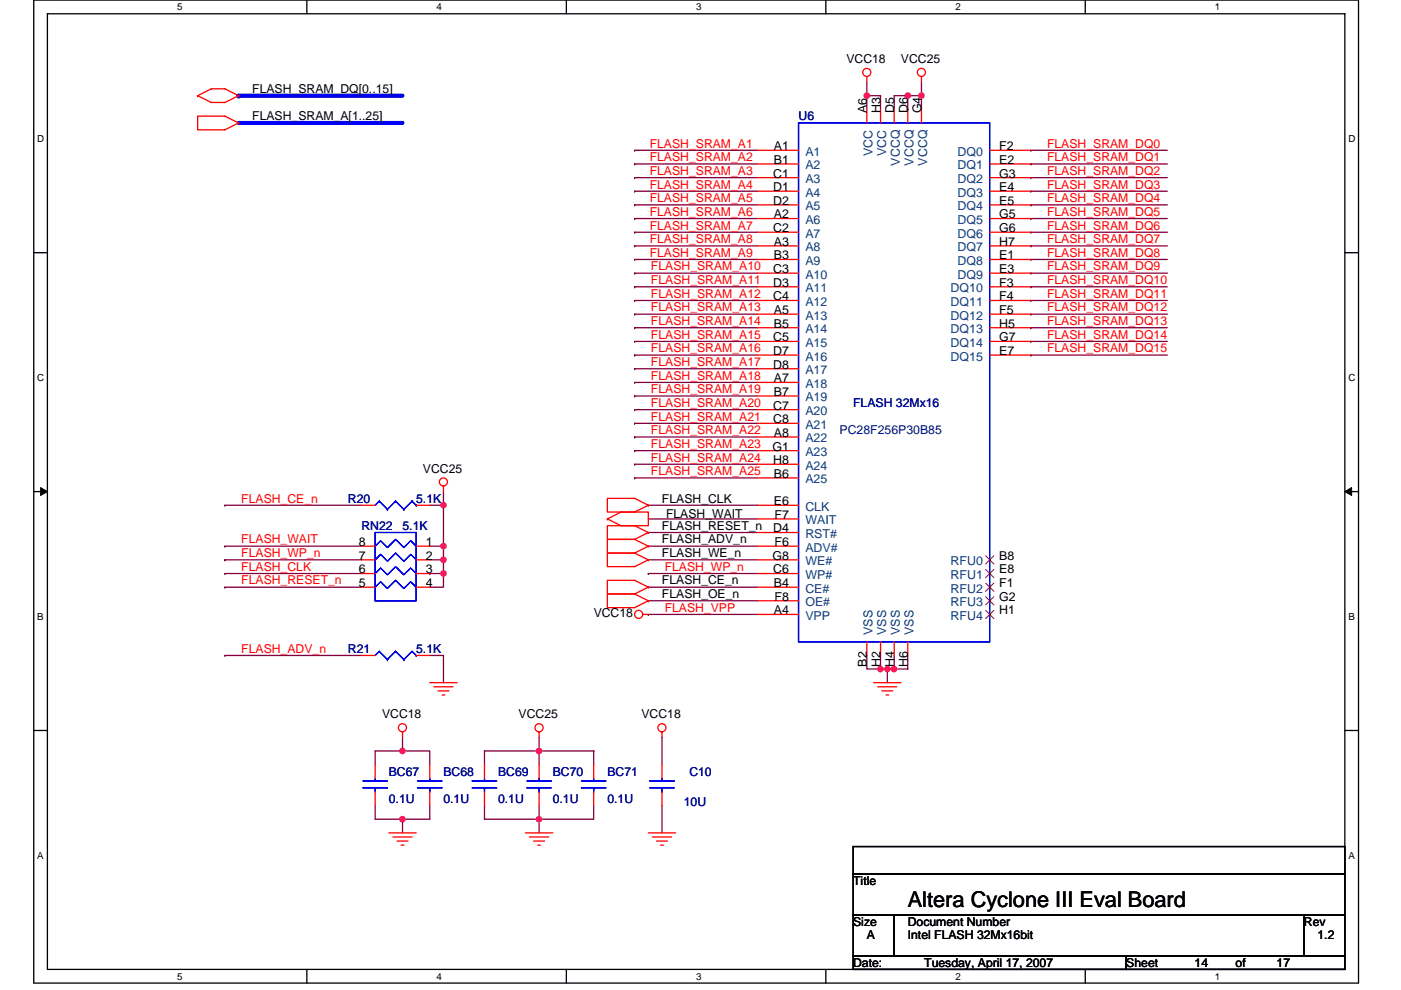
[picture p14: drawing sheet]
<svg xmlns="http://www.w3.org/2000/svg" width="297mm" height="210mm" viewBox="0 0 297 210" stroke-linecap="round" stroke-linejoin="round" font-family="sans-serif">
<defs><g id="words">
<text font-size="4.6" x="192.5" y="192.4">Altera Cyclone III Eval Board</text>
<g font-size="2.6">
<text x="179.4" y="13.4">VCC18</text>
<text x="191" y="13.4">VCC25</text>
<text x="53.5" y="19.7">FLASH_SRAM_DQ[0..15]</text>
<text x="53.5" y="25.5">FLASH_SRAM_A[1..25]</text>
<text x="183.8" y="24" transform="rotate(-90 183.8 24)">A6</text>
<text x="186.7" y="24" transform="rotate(-90 186.7 24)">H3</text>
<text x="189.6" y="24" transform="rotate(-90 189.6 24)">D5</text>
<text x="192.4" y="24" transform="rotate(-90 192.4 24)">D6</text>
<text x="195.3" y="24" transform="rotate(-90 195.3 24)">G4</text>
<text x="164.1" y="31.9">A1</text>
<text x="164.1" y="34.8">B1</text>
<text x="211.9" y="34.8">E2</text>
<text x="211.9" y="31.9">F2</text>
<text x="163.9" y="37.7">C1</text>
<text x="163.9" y="40.5">D1</text>
<text x="211.9" y="40.5">E4</text>
<text x="211.9" y="37.7">G3</text>
<text x="163.9" y="43.4">D2</text>
<text x="164.1" y="46.3">A2</text>
<text x="211.9" y="43.4">E5</text>
<text x="211.9" y="46.3">G5</text>
<text x="163.9" y="49.2">C2</text>
<text x="164.1" y="52.1">A3</text>
<text x="211.9" y="52.1">H7</text>
<text x="211.9" y="49.2">G6</text>
<text x="163.9" y="57.9">C3</text>
<text x="164.1" y="55">B3</text>
<text x="211.9" y="55">E1</text>
<text x="211.9" y="57.9">E3</text>
<text x="163.9" y="63.7">C4</text>
<text x="163.9" y="60.8">D3</text>
<text x="211.9" y="63.7">F4</text>
<text x="211.9" y="60.8">F3</text>
<text x="164.1" y="69.5">B5</text>
<text x="164.1" y="66.6">A5</text>
<text x="211.9" y="69.5">H5</text>
<text x="211.9" y="66.6">F5</text>
<text x="163.9" y="75.3">D7</text>
<text x="163.9" y="72.4">C5</text>
<text x="211.9" y="75.3">E7</text>
<text x="211.9" y="72.4">G7</text>
<text x="163.9" y="78.2">D8</text>
<text x="164.1" y="81.1">A7</text>
<text x="164.1" y="84">B7</text>
<text x="163.9" y="86.9">C7</text>
<text x="163.9" y="89.8">C8</text>
<text x="163.8" y="95.6">G1</text>
<text x="164.1" y="92.7">A8</text>
<text x="89.7" y="100.2">VCC25</text>
<text x="163.9" y="98.4">H8</text>
<text x="164.1" y="101.3">B6</text>
<text x="140.4" y="106.6">FLASH_CLK</text>
<text x="164.1" y="107.1">E6</text>
<text x="140.4" y="112.4">FLASH_RESET_n</text>
<text x="141.2" y="109.8">FLASH_WAIT</text>
<text x="163.9" y="112.9">D4</text>
<text x="164.2" y="110">F7</text>
<text x="76" y="118.7">7</text>
<text x="76" y="115.8">8</text>
<text x="90.3" y="115.8">1</text>
<text x="90.3" y="118.7">2</text>
<text x="140.4" y="118.2">FLASH_WE_n</text>
<text x="140.4" y="115.3">FLASH_ADV_n</text>
<text x="163.8" y="118.7">G8</text>
<text x="164.2" y="115.8">F6</text>
<text x="211.9" y="118.7">B8</text>
<text x="76" y="124.5">5</text>
<text x="76" y="121.6">6</text>
<text x="90.3" y="121.6">3</text>
<text x="90.3" y="124.5">4</text>
<text x="140.4" y="124">FLASH_CE_n</text>
<text x="163.9" y="121.6">C6</text>
<text x="164.1" y="124.5">B4</text>
<text x="211.9" y="121.6">E8</text>
<text x="211.9" y="124.5">F1</text>
<text x="125.9" y="130.9">VCC18</text>
<text x="140.4" y="126.9">FLASH_OE_n</text>
<text x="164.1" y="130.3">A4</text>
<text x="164.2" y="127.4">F8</text>
<text x="211.9" y="127.4">G2</text>
<text x="211.9" y="130.3">H1</text>
<text x="183.8" y="141.4" transform="rotate(-90 183.8 141.4)">B2</text>
<text x="186.7" y="141.5" transform="rotate(-90 186.7 141.5)">H2</text>
<text x="189.6" y="141.5" transform="rotate(-90 189.6 141.5)">H4</text>
<text x="192.4" y="141.5" transform="rotate(-90 192.4 141.5)">H6</text>
<text x="81" y="152.3">VCC18</text>
<text x="110" y="152.3">VCC25</text>
<text x="136" y="152.3">VCC18</text>
<text x="180.9" y="187.7">Title</text>
<text x="180.9" y="196.4">Size</text>
<text x="192.5" y="196.4">Document Number</text>
<text x="276.5" y="196.4">Rev</text>
<text x="183.8" y="199.3">A</text>
<text x="192.5" y="199.3">Intel FLASH 32Mx16bit</text>
<text x="279.3" y="199.3">1.2</text>
<text x="180.9" y="205">Date:</text>
<text x="196" y="205">Tuesday, April 17, 2007</text>
<text x="238.8" y="205">Sheet</text>
<text x="253.3" y="205">14</text>
<text x="262" y="205">of</text>
<text x="270.7" y="205">17</text>
</g>
<g font-size="2.6" fill="#000080">
<text x="169.3" y="25.5">U6</text>
<text x="180.9" y="86.3">FLASH 32Mx16</text>
<text x="178" y="92.1">PC28F256P30B85</text>
<text x="73.8" y="106.6">R20</text>
<text x="88.2" y="106.6">5.1K</text>
<text x="76.6" y="112.4">RN22</text>
<text x="85.3" y="112.4">5.1K</text>
<text x="73.8" y="138.5">R21</text>
<text x="88.2" y="138.5">5.1K</text>
<text x="82.4" y="164.5">BC67</text>
<text x="94" y="164.5">BC68</text>
<text x="105.6" y="164.5">BC69</text>
<text x="117.2" y="164.5">BC70</text>
<text x="128.8" y="164.5">BC71</text>
<text x="146.2" y="164.5">C10</text>
<text x="82.4" y="170.3">0.1U</text>
<text x="94" y="170.3">0.1U</text>
<text x="105.6" y="170.3">0.1U</text>
<text x="117.2" y="170.3">0.1U</text>
<text x="128.8" y="170.3">0.1U</text>
<text x="145" y="170.9">10U</text>
</g>
<g font-size="2.6" fill="#f00">
<text x="137.7" y="31.3">FLASH_SRAM_A1</text>
<text x="137.7" y="34.2">FLASH_SRAM_A2</text>
<text x="222" y="31.3">FLASH_SRAM_DQ0</text>
<text x="222" y="34.2">FLASH_SRAM_DQ1</text>
<text x="137.7" y="37.1">FLASH_SRAM_A3</text>
<text x="137.7" y="40">FLASH_SRAM_A4</text>
<text x="222" y="37.1">FLASH_SRAM_DQ2</text>
<text x="222" y="40">FLASH_SRAM_DQ3</text>
<text x="137.7" y="42.9">FLASH_SRAM_A5</text>
<text x="137.7" y="45.8">FLASH_SRAM_A6</text>
<text x="222" y="42.9">FLASH_SRAM_DQ4</text>
<text x="222" y="45.8">FLASH_SRAM_DQ5</text>
<text x="137.7" y="48.7">FLASH_SRAM_A7</text>
<text x="137.7" y="51.6">FLASH_SRAM_A8</text>
<text x="222" y="48.7">FLASH_SRAM_DQ6</text>
<text x="222" y="51.6">FLASH_SRAM_DQ7</text>
<text x="137.7" y="54.5">FLASH_SRAM_A9</text>
<text x="138" y="57.4">FLASH_SRAM_A10</text>
<text x="222" y="54.5">FLASH_SRAM_DQ8</text>
<text x="222" y="57.4">FLASH_SRAM_DQ9</text>
<text x="138" y="60.3">FLASH_SRAM_A11</text>
<text x="138" y="63.2">FLASH_SRAM_A12</text>
<text x="222" y="60.3">FLASH_SRAM_DQ10</text>
<text x="222" y="63.2">FLASH_SRAM_DQ11</text>
<text x="138" y="66.1">FLASH_SRAM_A13</text>
<text x="138" y="68.9">FLASH_SRAM_A14</text>
<text x="138" y="71.8">FLASH_SRAM_A15</text>
<text x="222" y="66.1">FLASH_SRAM_DQ12</text>
<text x="222" y="68.9">FLASH_SRAM_DQ13</text>
<text x="222" y="71.8">FLASH_SRAM_DQ14</text>
<text x="138" y="74.7">FLASH_SRAM_A16</text>
<text x="138" y="77.6">FLASH_SRAM_A17</text>
<text x="222" y="74.7">FLASH_SRAM_DQ15</text>
<text x="138" y="80.5">FLASH_SRAM_A18</text>
<text x="138" y="83.4">FLASH_SRAM_A19</text>
<text x="138" y="86.3">FLASH_SRAM_A20</text>
<text x="138" y="89.2">FLASH_SRAM_A21</text>
<text x="138" y="92.1">FLASH_SRAM_A22</text>
<text x="138" y="95">FLASH_SRAM_A23</text>
<text x="138" y="97.9">FLASH_SRAM_A24</text>
<text x="138" y="100.8">FLASH_SRAM_A25</text>
<text x="51.2" y="106.6">FLASH_CE_n</text>
<text x="51.2" y="115.3">FLASH_WAIT</text>
<text x="51.2" y="118.2">FLASH_WP_n</text>
<text x="51.2" y="124">FLASH_RESET_n</text>
<text x="51.2" y="121.1">FLASH_CLK</text>
<text x="140.9" y="121.1">FLASH_WP_n</text>
<text x="140.9" y="129.8">FLASH_VPP</text>
<text x="51.2" y="138.5">FLASH_ADV_n</text>
</g>
<g font-size="2.6" fill="#004080">
<text x="170.7" y="33">A1</text>
<text x="170.7" y="35.9">A2</text>
<text x="185" y="33.1" transform="rotate(-90 185 33.1)">VCC</text>
<text x="187.9" y="33.1" transform="rotate(-90 187.9 33.1)">VCC</text>
<text x="190.8" y="35.1" transform="rotate(-90 190.8 35.1)">VCCQ</text>
<text x="193.7" y="35.1" transform="rotate(-90 193.7 35.1)">VCCQ</text>
<text x="196.6" y="35.1" transform="rotate(-90 196.6 35.1)">VCCQ</text>
<text x="203" y="35.9">DQ1</text>
<text x="203" y="33">DQ0</text>
<text x="170.7" y="38.8">A3</text>
<text x="170.7" y="41.7">A4</text>
<text x="203" y="41.7">DQ3</text>
<text x="203" y="38.8">DQ2</text>
<text x="170.7" y="47.5">A6</text>
<text x="170.7" y="44.6">A5</text>
<text x="203" y="44.6">DQ4</text>
<text x="203" y="47.5">DQ5</text>
<text x="170.7" y="53.3">A8</text>
<text x="170.7" y="50.4">A7</text>
<text x="203" y="53.3">DQ7</text>
<text x="203" y="50.4">DQ6</text>
<text x="170.7" y="59.1">A10</text>
<text x="170.7" y="56.2">A9</text>
<text x="203" y="56.2">DQ8</text>
<text x="203" y="59.1">DQ9</text>
<text x="170.7" y="64.9">A12</text>
<text x="170.7" y="62">A11</text>
<text x="201.5" y="64.9">DQ11</text>
<text x="201.5" y="62">DQ10</text>
<text x="170.7" y="70.7">A14</text>
<text x="170.7" y="67.8">A13</text>
<text x="201.5" y="70.7">DQ13</text>
<text x="201.5" y="67.8">DQ12</text>
<text x="170.7" y="76.5">A16</text>
<text x="170.7" y="73.6">A15</text>
<text x="201.5" y="76.5">DQ15</text>
<text x="201.5" y="73.6">DQ14</text>
<text x="170.7" y="79.4">A17</text>
<text x="170.7" y="82.3">A18</text>
<text x="170.7" y="88.1">A20</text>
<text x="170.7" y="85.2">A19</text>
<text x="170.7" y="93.9">A22</text>
<text x="170.7" y="91">A21</text>
<text x="170.7" y="96.8">A23</text>
<text x="170.7" y="99.6">A24</text>
<text x="170.7" y="102.5">A25</text>
<text x="170.7" y="111.2">WAIT</text>
<text x="170.7" y="108.3">CLK</text>
<text x="170.7" y="114.1">RST#</text>
<text x="170.7" y="117">ADV#</text>
<text x="170.7" y="119.9">WE#</text>
<text x="201.5" y="119.9">RFU0</text>
<text x="170.7" y="122.8">WP#</text>
<text x="170.7" y="125.7">CE#</text>
<text x="201.5" y="122.8">RFU1</text>
<text x="201.5" y="125.7">RFU2</text>
<text x="170.7" y="128.6">OE#</text>
<text x="170.7" y="131.5">VPP</text>
<text x="201.5" y="128.6">RFU3</text>
<text x="201.5" y="131.5">RFU4</text>
<text x="185" y="134.7" transform="rotate(-90 185 134.7)">VSS</text>
<text x="187.9" y="134.7" transform="rotate(-90 187.9 134.7)">VSS</text>
<text x="190.8" y="134.7" transform="rotate(-90 190.8 134.7)">VSS</text>
<text x="193.7" y="134.7" transform="rotate(-90 193.7 134.7)">VSS</text>
</g>
<g font-size="2.1">
<text x="37.5" y="2.2">5</text>
<text x="92.6" y="2.2">4</text>
<text x="147.6" y="2.2">3</text>
<text x="202.6" y="2.2">2</text>
<text x="257.6" y="2.2">1</text>
<text x="7.9" y="30.1">D</text>
<text x="285.9" y="30.1">D</text>
<text x="7.9" y="80.8">C</text>
<text x="285.9" y="80.8">C</text>
<text x="7.9" y="131.4">B</text>
<text x="285.9" y="131.4">B</text>
<text x="7.9" y="182.1">A</text>
<text x="285.9" y="182.1">A</text>
<text x="37.5" y="207.8">5</text>
<text x="92.6" y="207.8">4</text>
<text x="147.6" y="207.8">3</text>
<text x="202.6" y="207.8">2</text>
<text x="257.6" y="207.8">1</text>
</g>
</g></defs>
<path d="M7.2 0h280.8v208.5h-280.8zM10.1 2.9h275v202.7h-275z" fill="none" stroke="#000" stroke-width=".28"/>
<g fill="#fff">
<path d="M37.5 .3h1.2v2.3h-1.2z"/>
<path d="M37.5 205.9h1.2v2.3h-1.2z"/>
</g>
<path d="M65.1 0v2.9M65.1 205.6v2.9" fill="none" stroke="#000" stroke-width=".28"/>
<g fill="#fff">
<path d="M92.6 .3h1.1v2.3h-1.1z"/>
<path d="M92.6 205.9h1.1v2.3h-1.1z"/>
</g>
<path d="M120.1 0v2.9M120.1 205.6v2.9" fill="none" stroke="#000" stroke-width=".28"/>
<g fill="#fff">
<path d="M147.6 .3h1.1v2.3h-1.1z"/>
<path d="M147.6 205.9h1.1v2.3h-1.1z"/>
</g>
<path d="M175.1 0v2.9M175.1 205.6v2.9" fill="none" stroke="#000" stroke-width=".28"/>
<g fill="#fff">
<path d="M202.6 .3h1.1v2.3h-1.1z"/>
<path d="M202.6 205.9h1.1v2.3h-1.1z"/>
</g>
<path d="M230.1 0v2.9M230.1 205.6v2.9" fill="none" stroke="#000" stroke-width=".28"/>
<g fill="#fff">
<path d="M257.6 .3h1.2v2.3h-1.2z"/>
<path d="M257.6 205.9h1.2v2.3h-1.2z"/>
<path d="M7.9 28.3h1.5v2.3h-1.5z"/>
<path d="M285.9 28.3h1.5v2.3h-1.5z"/>
<path d="M7.9 78.9h1.5v2.3h-1.5z"/>
<path d="M285.9 78.9h1.5v2.3h-1.5z"/>
</g>
<path d="M7.2 53.6h2.9M285.1 53.6h2.9" fill="none" stroke="#000" stroke-width=".28"/>
<g fill="#fff">
<path d="M7.9 129.6h1.4v2.3h-1.4z"/>
<path d="M285.9 129.6h1.3v2.3h-1.3z"/>
</g>
<path d="M7.2 104.3h2.9M285.1 104.3h2.9" fill="none" stroke="#000" stroke-width=".28"/>
<path d="M8.6 103.4l1.5 .9-1.5 .8zM285.1 104.3l1.5-.9v1.7z" fill="#000" stroke="#000" stroke-width=".21"/>
<g fill="#fff">
<path d="M7.9 180.3h1.4v2.3h-1.4z"/>
<path d="M285.9 180.3h1.4v2.3h-1.4z"/>
</g>
<path d="M7.2 154.9h2.9M285.1 154.9h2.9M180.9 179.6h104.2v5.7h-104.2zM180.9 185.3h104.2v8.7h-104.2zM180.9 194h8.7v8.7h-8.7zM189.6 194h86.9v8.7h-86.9zM276.5 194h8.6v8.7h-8.6zM180.9 202.7h57.9v2.9h-57.9zM238.8 202.7h46.3v2.9h-46.3z" fill="none" stroke="#000" stroke-width=".28"/>
<path d="M50.6 26.1h34.7M50.6 20.3h.1M50.6 20.3h34.7" fill="none" stroke="#00f" stroke-width=".87"/>
<g fill="none" stroke="#800040" stroke-width=".28">
<path d="M183.8 17.4v2.9M195.4 17.4v2.9M134.6 31.9h.1M134.6 34.8h.1M134.6 37.7h.1M134.6 31.9h26M134.6 34.8h26M134.6 37.7h26M183.8 20.3v2.9M183.8 20.3h2.9M186.7 20.3v2.9M186.7 20.3h.1"/>
<path d="M192.5 20.3h-2.9v2.9M192.5 23.2h.1M192.5 20.3h2.9M192.5 20.3v2.9M195.4 20.3v2.9M195.4 20.3h.1M218.5 31.9h.1M218.5 34.8h.1M218.5 37.7h.1M218.5 31.9h29M218.5 34.8h29M218.5 37.7h29"/>
<path d="M134.6 55h.1M134.6 57.9h.1M134.6 40.6h.1M134.6 43.5h.1M134.6 46.4h.1M134.6 49.3h.1M134.6 52.2h.1M134.6 55h26M134.6 57.9h26M134.6 40.6h26M134.6 43.5h26M134.6 46.4h26"/>
<path d="M134.6 49.3h26M134.6 52.2h26M218.5 40.6h.1M218.5 43.5h.1M218.5 46.4h.1M218.5 49.3h.1M218.5 52.2h.1M218.5 55h.1M218.5 57.9h.1M218.5 55h29M218.5 57.9h29M218.5 40.6h29"/>
<path d="M218.5 43.5h29M218.5 46.4h29M218.5 49.3h29M218.5 52.2h29M134.6 60.8h.1M134.6 63.7h.1M134.6 66.6h.1M134.6 69.5h.1M134.6 72.4h.1M134.6 75.3h.1M134.6 78.2h.1M134.6 60.8h26"/>
<path d="M134.6 63.7h26M134.6 66.6h26M134.6 69.5h26M134.6 72.4h26M134.6 75.3h26M134.6 78.2h26M218.5 60.8h.1M218.5 63.7h.1M218.5 66.6h.1M218.5 69.5h.1M218.5 72.4h.1M218.5 75.3h.1"/>
<path d="M218.5 60.8h29M218.5 63.7h29M218.5 66.6h29M218.5 69.5h29M218.5 72.4h29M218.5 75.3h29M134.6 81.1h.1M134.6 84h.1M134.6 86.9h.1M134.6 89.8h.1M134.6 92.7h.1M134.6 95.6h.1"/>
<path d="M134.6 98.5h.1M134.6 81.1h26M134.6 84h26M134.6 86.9h26M134.6 89.8h26M134.6 92.7h26M134.6 95.6h26M134.6 98.5h26M47.7 107.2h.1M47.7 115.8h.1M47.7 118.7h.1M47.7 107.2h28.9"/>
<path d="M47.7 115.8h28.9M47.7 118.7h28.9M91.1 118.7h2.9M91.1 115.8h2.9M94 118.7h.1M94 107.2h.1M94 115.8h.1M94 104.3v2.9h-2.9M94 107.2v14.4M134.6 101.4h.1M134.6 101.4h26M137.5 112.9h23.1"/>
<path d="M137.5 118.7h23.1M137.5 107.2h23.1M137.5 115.8h23.1M137.5 110.1h23.1M47.7 139h.1M47.7 124.5h.1M47.7 121.6h.1M47.7 121.6h28.9M47.7 139h28.9M47.7 124.5h28.9M91.1 121.6h.1M91.1 139h2.9v5.8"/>
<path d="M91.1 121.6h2.9M94 121.6v2.9h-2.9M137.5 127.4h23.1M137.5 124.5h23.1M137.5 121.6h.1M137.5 130.3h.1M137.5 121.6h23.1M137.5 130.3h23.1M183.8 139v2.9h2.9M186.7 139v2.9h1.4M189.6 139v2.9M192.5 139v2.9h-2.9"/>
<path d="M85.3 159.3h-5.8v2.9M85.3 159.3h5.8v2.9M85.3 159.3h.1M85.3 156.4v2.9M114.3 159.3v2.9M114.3 156.4v2.9M114.3 159.3h-11.6v2.9M114.3 159.3h11.6M125.9 159.3h.1M125.9 159.3v2.9M140.4 156.4v5.8M186.7 141.9h.1"/>
<path d="M188.1 141.9h.1M188.1 141.9h1.5M188.1 141.9v2.9M189.6 141.9h.1M79.5 170.9v2.9h5.8v2.9M85.3 173.8h.1M91.1 170.9v2.9h-5.8M102.7 170.9v2.9h11.6v2.9M114.3 170.9v2.9M114.3 173.8h.1M125.9 170.9v2.9h-11.6M140.4 170.9v5.8"/>
</g>
<g fill="#f0f" stroke="#f0f" stroke-width=".28">
<circle cx="85.3" cy="159.3" r=".57"/>
<circle cx="85.3" cy="173.8" r=".57"/>
<circle cx="188.1" cy="141.9" r=".57"/>
<circle cx="189.6" cy="141.9" r=".57"/>
<circle cx="94" cy="121.6" r=".57"/>
<circle cx="94" cy="118.7" r=".57"/>
<circle cx="94" cy="107.1" r=".57"/>
<circle cx="94" cy="115.8" r=".57"/>
<circle cx="192.5" cy="20.3" r=".57"/>
<circle cx="186.7" cy="141.9" r=".57"/>
<circle cx="183.8" cy="20.3" r=".57"/>
<circle cx="195.4" cy="20.3" r=".57"/>
<circle cx="114.3" cy="159.3" r=".57"/>
<circle cx="114.3" cy="173.8" r=".57"/>
</g>
<g fill="none" stroke="#f00" stroke-width=".28">
<path d="M183.8 16.2v1.2M195.4 16.2v1.2M41.9 24.6h5.8l2.9 1.5-2.9 1.4h-5.8zM41.9 20.3l2.9 1.4h2.9l2.9-1.4M41.9 20.3h.1M41.9 20.3l2.9-1.5h2.9l2.9 1.5M50.6 26.1h.1M50.6 20.3h.1M160.6 34.8h8.7M160.6 31.9h8.7M160.6 37.7h8.7M183.8 23.2v2.9"/>
<path d="M186.7 23.2v2.9M189.6 23.2v2.9M192.5 23.2v2.9M195.4 23.2v2.9M209.8 34.8h8.7M209.8 31.9h8.7M209.8 37.7h8.7M160.6 52.2h8.7M160.6 55h8.7M160.6 49.3h8.7M160.6 43.5h8.7M160.6 40.6h8.7"/>
<path d="M160.6 57.9h8.7M160.6 46.4h8.7M209.8 52.2h8.7M209.8 55h8.7M209.8 49.3h8.7M209.8 43.5h8.7M209.8 40.6h8.7M209.8 57.9h8.7M209.8 46.4h8.7M160.6 78.2h8.7M160.6 75.3h8.7M160.6 63.7h8.7"/>
<path d="M160.6 60.8h8.7M160.6 72.4h8.7M160.6 69.5h8.7M160.6 66.6h8.7M209.8 75.3h8.7M209.8 63.7h8.7M209.8 60.8h8.7M209.8 72.4h8.7M209.8 69.5h8.7M209.8 66.6h8.7M160.6 86.9h8.7M160.6 95.6h8.7"/>
<path d="M160.6 98.5h8.7M160.6 92.7h8.7M160.6 81.1h8.7M160.6 89.8h8.7M160.6 84h8.7M76.6 107.2h2.9M76.6 115.8h2.9M76.6 118.7h2.9M88.2 107.2h2.9M88.2 115.8h2.9M88.2 118.7h2.9M94 103.1v1.2"/>
<path d="M128.8 105.7h5.8l2.9 1.5-2.9 1.4h-5.8zM128.8 110.1l2.9-1.5h5.8v2.9h-5.8zM128.8 110.1h.1M134.6 117.3h-5.8v2.9h5.8l2.9-1.5M134.6 114.4h-5.8v2.9h5.8M134.6 117.3l2.9 1.4M134.6 114.4l2.9 1.4M137.5 112.9l-2.9-1.4h-5.8v2.9h5.8M137.5 112.9h.1M137.5 118.7h.1M137.5 107.2h.1M137.5 115.8h.1"/>
<path d="M137.5 112.9l-2.9 1.5M137.5 115.8l-2.9 1.5M160.6 110.1h8.7M160.6 107.2h8.7M160.6 112.9h8.7M160.6 115.8h8.7M160.6 101.4h8.7M160.6 118.7h8.7M209.8 118.7h.1M76.6 139h2.9M76.6 121.6h2.9M76.6 124.5h2.9"/>
<path d="M88.2 139h2.9M88.2 121.6h2.9M88.2 124.5h2.9M134.6 126h-5.8v2.9h5.8l2.9-1.5M134.6 126l2.9 1.4M136.3 130.3h1.2M137.5 127.4h.1M137.5 124.5l-2.9-1.4h-5.8v2.9h5.8M137.5 124.5h.1M137.5 124.5l-2.9 1.5M160.6 127.4h8.7M160.6 121.6h8.7"/>
<path d="M160.6 124.5h8.7M160.6 130.3h8.7M183.8 136.1v2.9M186.7 136.1v2.9M189.6 136.1v2.9M192.5 136.1v2.9M209.8 121.6h.1M209.8 127.4h.1M209.8 130.3h.1M209.8 124.5h.1M85.3 155.2v1.2M91.1 144.8h5.8"/>
<path d="M92 145.7h4.1M92.9 146.5h2.3M93.7 147.4h.6M114.3 155.2v1.2M140.4 155.2v1.2M185.2 144.8h5.8M186.1 145.7h4.1M187 146.5h2.3M187.9 147.4h.5M79.5 162.2v2.9M79.5 168v2.9M82.4 176.7h5.8"/>
<path d="M83.3 177.5h4.1M84.2 178.4h2.3M85 179.3h.6M91.1 162.2v2.9M91.1 168v2.9M102.7 162.2v2.9M102.7 168v2.9M111.4 176.7h5.8M112.3 177.5h4M113.1 178.4h2.4M114 179.3h.6M114.3 162.2v2.9"/>
<path d="M114.3 168v2.9M125.9 162.2v2.9M125.9 168v2.9M137.5 176.7h5.8M138.3 177.5h4.1M139.2 178.4h2.3M140.1 179.3h.5M140.4 162.2v2.9M140.4 168v2.9"/>
<circle cx="183.8" cy="15.4" r=".86"/>
<circle cx="195.4" cy="15.4" r=".86"/>
<circle cx="94" cy="102.2" r=".86"/>
<circle cx="135.4" cy="130.3" r=".86"/>
<circle cx="85.3" cy="154.4" r=".86"/>
<circle cx="114.3" cy="154.4" r=".86"/>
<circle cx="140.3" cy="154.4" r=".86"/>
</g>
<g fill="none" stroke="#00f" stroke-width=".28">
<path d="M169.3 26.1h40.5v110h-40.5zM79.5 112.9h8.7v14.5h-8.7zM79.5 115.8l1.2-1.1 1.4 1.4 1.8-1.7 1.7 1.7 1.5-1.4 1.1 1.1M79.5 118.7l1.2-1.1 1.4 1.4 1.8-1.7 1.7 1.7 1.5-1.4 1.1 1.1M80.4 106.3h.1M80.4 106.3l-.9 .9M80.4 106.3l1.7 1.7M82.1 108h.1M83.9 106.3h.1M83.9 106.3l-1.8 1.7M83.9 106.3l1.7 1.7M85.6 108h.1"/>
<path d="M87.4 106.3h.1M87.4 106.3l-1.8 1.7M87.4 106.3l.8 .9M88.2 107.2h.1M79.5 121.6l1.2-1.1 1.4 1.4 1.8-1.7 1.7 1.7 1.5-1.4 1.1 1.1M79.5 124.5l1.2-1.1 1.4 1.4 1.8-1.7 1.7 1.7 1.5-1.4 1.1 1.1M80.4 138.2h.1M80.4 138.2l-.9 .8M80.4 138.2l1.7 1.7M82.1 139.9h.1M83.9 138.2h.1M83.9 138.2l-1.8 1.7"/>
<path d="M83.9 138.2l1.7 1.7M85.6 139.9h.1M87.4 138.2h.1M87.4 138.2l-1.8 1.7M87.4 138.2l.8 .8M88.2 139h.1M76.9 167.1h5.2M76.9 165.7h5.2M79.5 165.1v.6M79.5 167.1h.1M79.5 167.1v.9M88.5 167.1h5.2"/>
<path d="M88.5 165.7h5.2M91.1 165.1v.6M91.1 167.1h.1M91.1 167.1v.9M100.1 167.1h5.2M100.1 165.7h5.2M102.7 165.1v.6M102.7 167.1h.1M102.7 167.1v.9M111.7 167.1h5.2M111.7 165.7h5.2M114.3 165.1v.6"/>
<path d="M114.3 167.1h.1M114.3 167.1v.9M123.3 167.1h5.2M123.3 165.7h5.2M125.9 165.1v.6M125.9 167.1h.1M125.9 167.1v.9M137.7 167.1h5.3M137.7 165.7h5.3M140.4 165.1v.6M140.4 167.1h.1M140.4 167.1v.9"/>
</g>
<path d="M209 117.9l1.7 1.7M210.7 117.9l-1.7 1.7M209 120.8l1.7 1.7M209 126.6l1.7 1.7M209 129.5l1.7 1.7M209 123.7l1.7 1.7M210.7 120.8l-1.7 1.7M210.7 126.6l-1.7 1.7M210.7 129.5l-1.7 1.7M210.7 123.7l-1.7 1.7" fill="none" stroke="#804000" stroke-width=".21"/>
<use href="#words"/>
</svg>
